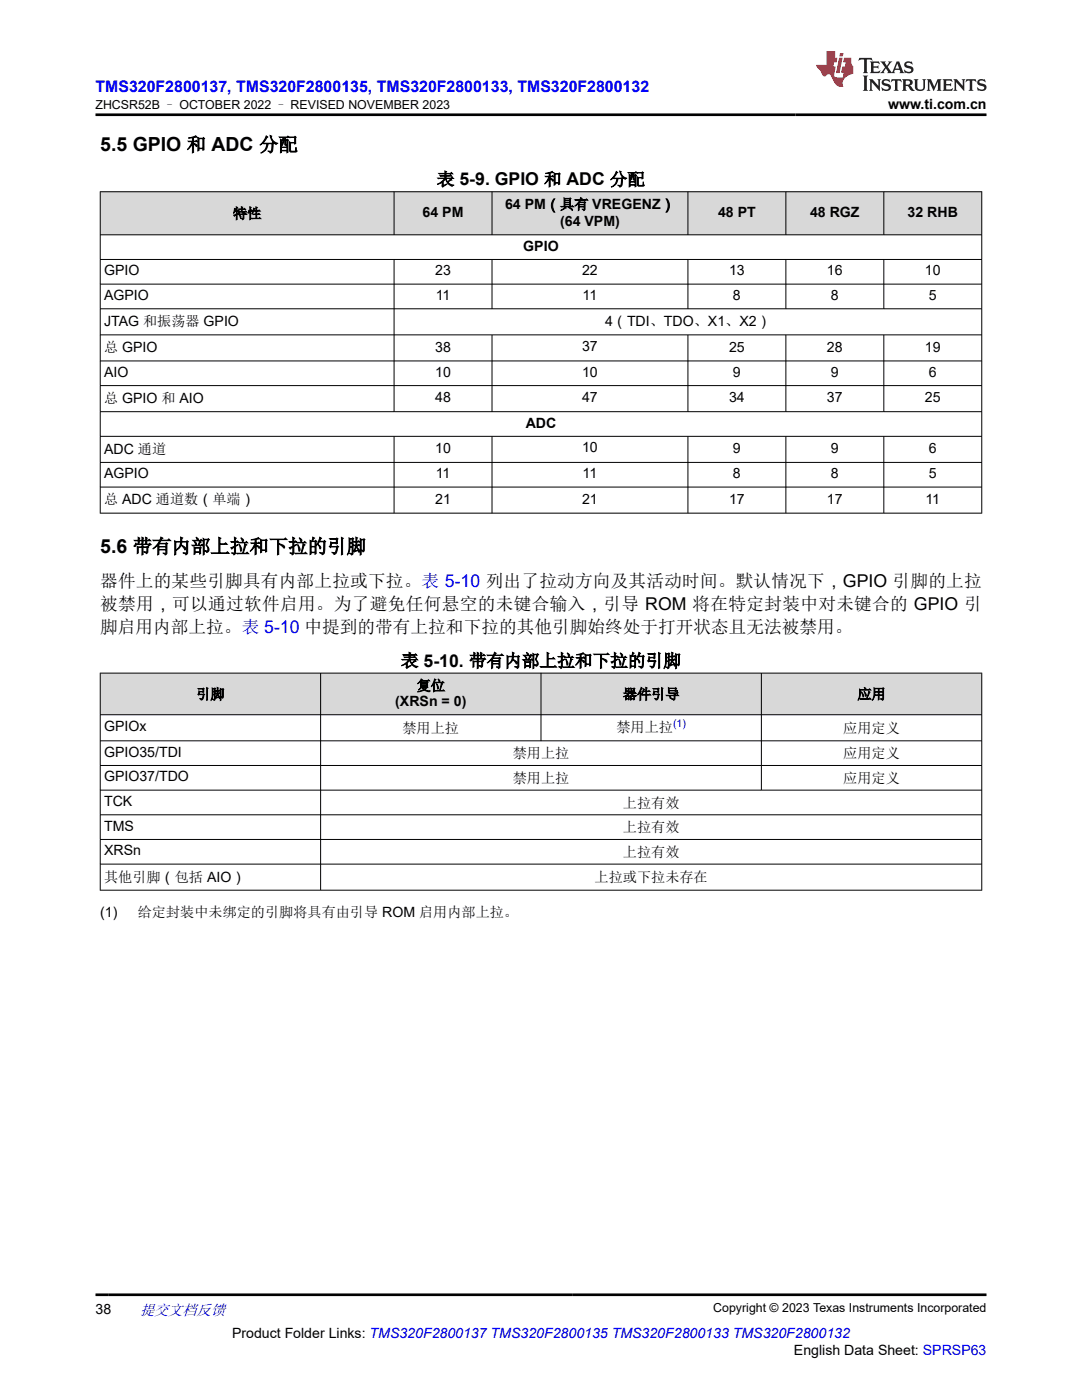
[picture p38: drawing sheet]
<svg xmlns="http://www.w3.org/2000/svg" width="216mm" height="279mm" viewBox="0 0 216 279" stroke-linecap="round" stroke-linejoin="round" font-family="sans-serif">
<defs><g id="words">
<g font-size="3.9">
<text x="20" y="30.2">5.5 GPIO 和 ADC 分配</text>
<text x="20" y="110.4">5.6 带有内部上拉和下拉的引脚</text>
</g>
<g font-size="3.5">
<text x="87.2" y="37">表 5-9. GPIO 和 ADC 分配</text>
<text x="20" y="117.2">器件上的某些引脚具有内部上拉或下拉。表 5-10 列出了拉动方向及其活动时间。默认情况下，GPIO 引脚的上拉</text>
<text x="20" y="121.8">被禁用，可以通过软件启用。为了避免任何悬空的未键合输入，引导 ROM 将在特定封装中对未键合的 GPIO 引</text>
<text x="20" y="126.4">脚启用内部上拉。表 5-10 中提到的带有上拉和下拉的其他引脚始终处于打开状态且无法被禁用。</text>
<text x="80" y="133.1">表 5-10. 带有内部上拉和下拉的引脚</text>
</g>
<text font-size="3.2" fill="#00f" x="19" y="18.3">TMS320F2800137, TMS320F2800135, TMS320F2800133, TMS320F2800132</text>
<text font-size="3" fill="#00f" x="27.9" y="262.4">提交文档反馈</text>
<g font-size="2.8">
<text x="177.2" y="21.7">www.ti.com.cn</text>
<text x="100.8" y="41.7">64 PM（具有 VREGENZ）</text>
<text x="46.5" y="43.6">特性</text>
<text x="84.3" y="43.3">64 PM</text>
<text x="111.8" y="45.1">(64 VPM)</text>
<text x="143.3" y="43.3">48 PT</text>
<text x="161.6" y="43.3">48 RGZ</text>
<text x="181.1" y="43.3">32 RHB</text>
<text x="104.4" y="50.1">GPIO</text>
<text x="20.8" y="55">GPIO</text>
<text x="20.8" y="59.9">AGPIO</text>
<text x="86.8" y="55">23</text>
<text x="86.9" y="59.9">11</text>
<text x="116.2" y="55">22</text>
<text x="116.3" y="59.9">11</text>
<text x="145.5" y="55">13</text>
<text x="146.3" y="59.9">8</text>
<text x="165" y="55">16</text>
<text x="165.8" y="59.9">8</text>
<text x="184.6" y="55">10</text>
<text x="185.3" y="59.9">5</text>
<text x="20.8" y="65.1">JTAG 和振荡器 GPIO</text>
<text x="120.7" y="65.1">4（TDI、TDO、X1、X2）</text>
<text x="20.8" y="70.3">总 GPIO</text>
<text x="86.8" y="70.2">38</text>
<text x="116.2" y="70">37</text>
<text x="145.5" y="70.2">25</text>
<text x="165" y="70.2">28</text>
<text x="184.6" y="70.2">19</text>
<text x="20.8" y="75.2">AIO</text>
<text x="86.8" y="75.2">10</text>
<text x="116.2" y="75.2">10</text>
<text x="146.3" y="75.2">9</text>
<text x="165.8" y="75.2">9</text>
<text x="185.3" y="75.2">6</text>
<text x="20.8" y="80.4">总 GPIO 和 AIO</text>
<text x="86.8" y="80.3">48</text>
<text x="116.2" y="80.1">47</text>
<text x="145.5" y="80.3">34</text>
<text x="165" y="80.3">37</text>
<text x="184.6" y="80.3">25</text>
<text x="104.9" y="85.4">ADC</text>
<text x="20.8" y="90.6">ADC 通道</text>
<text x="20.8" y="95.5">AGPIO</text>
<text x="86.8" y="90.4">10</text>
<text x="86.9" y="95.5">11</text>
<text x="116.2" y="90.3">10</text>
<text x="116.3" y="95.5">11</text>
<text x="146.3" y="90.4">9</text>
<text x="146.3" y="95.5">8</text>
<text x="165.8" y="90.4">9</text>
<text x="165.8" y="95.5">8</text>
<text x="185.3" y="90.4">6</text>
<text x="185.3" y="95.5">5</text>
<text x="20.8" y="100.7">总 ADC 通道数（单端）</text>
<text x="86.8" y="100.5">21</text>
<text x="116.2" y="100.5">21</text>
<text x="145.5" y="100.5">17</text>
<text x="165" y="100.5">17</text>
<text x="184.7" y="100.5">11</text>
<text x="83.1" y="137.8">复位</text>
<text x="39.2" y="139.5">引脚</text>
<text x="78.9" y="140.9">(XRSn = 0)</text>
<text x="124.3" y="139.5">器件引导</text>
<text x="171.1" y="139.5">应用</text>
<text x="20.8" y="146">GPIOx</text>
<text x="80.3" y="146.3">禁用上拉</text>
<text x="123" y="146.1">禁用上拉</text>
<text x="168.3" y="146.3">应用定义</text>
<text x="20.8" y="151">GPIO35/TDI</text>
<text x="20.8" y="156">GPIO37/TDO</text>
<text x="102.3" y="151.3">禁用上拉</text>
<text x="168.3" y="151.3">应用定义</text>
<text x="20.8" y="160.9">TCK</text>
<text x="102.3" y="156.2">禁用上拉</text>
<text x="124.3" y="161.2">上拉有效</text>
<text x="168.3" y="156.2">应用定义</text>
<text x="20.8" y="165.8">TMS</text>
<text x="124.3" y="166.1">上拉有效</text>
<text x="20.8" y="170.7">XRSn</text>
<text x="124.3" y="171">上拉有效</text>
<text x="20.8" y="175.9">其他引脚（包括 AIO）</text>
<text x="118.6" y="176.1">上拉或下拉未存在</text>
<text x="20" y="183">(1)</text>
<text x="27.5" y="183">给定封装中未绑定的引脚将具有由引导 ROM 启用内部上拉。</text>
<text x="19" y="262.1">38</text>
<text x="46.3" y="266.9">Product Folder Links: TMS320F2800137 TMS320F2800135 TMS320F2800133 TMS320F2800132</text>
<text x="158.4" y="270.3">English Data Sheet: SPRSP63</text>
</g>
<g font-size="2.5">
<text x="19" y="21.8">ZHCSR52B – OCTOBER 2022 – REVISED NOVEMBER 2023</text>
<text x="142.3" y="261.8">Copyright © 2023 Texas Instruments Incorporated</text>
</g>
<text font-size="2.1" fill="#00f" x="134.3" y="145.2">(1)</text>
</g></defs>
<g fill="#d8d8d8">
<path d="M20 38.3h175.9v8.6h-175.9z" fill-rule="evenodd"/>
<path d="M20.1 38.3h58.5v8.5h-58.5z" fill-rule="evenodd"/>
<path d="M78.7 38.3h19.4v8.5h-19.4z" fill-rule="evenodd"/>
<path d="M98.2 38.3h39v8.5h-39z" fill-rule="evenodd"/>
<path d="M137.3 38.3h19.4v8.5h-19.4z" fill-rule="evenodd"/>
<path d="M156.9 38.3h19.4v8.5h-19.4z" fill-rule="evenodd"/>
<path d="M176.4 38.3h19.4v8.5h-19.4z" fill-rule="evenodd"/>
</g>
<g fill="none" stroke="#000" stroke-width=".2">
<path d="M19.9 38.3h176.1M20 38.2v64.3M78.6 38.2v8.7M98.2 38.2v8.7M137.3 38.2v8.7M156.8 38.2v8.7M176.4 38.2v8.7M195.9 38.2v64.3M19.9 46.9h176.1M19.9 51.8h176.1M19.9 56.7h176.1M78.6 51.8v30.4"/>
<path d="M98.2 51.8v9.9M137.3 51.8v9.9M156.8 51.8v9.9M176.4 51.8v9.9M19.9 61.6h176.1M19.9 66.8h176.1M19.9 72h176.1M19.9 77h176.1M98.2 66.8v15.4M137.3 66.8v15.4M156.8 66.8v15.4M176.4 66.8v15.4"/>
<path d="M19.9 82.2h176.1M19.9 87.1h176.1M19.9 92.3h176.1M19.9 97.2h176.1M78.6 87.1v15.4M98.2 87.1v15.4M137.3 87.1v15.4M156.8 87.1v15.4M176.4 87.1v15.4M19.9 102.4h176.1"/>
</g>
<g fill="#d8d8d8">
<path d="M20 134.3h175.9v8.3h-175.9z" fill-rule="evenodd"/>
<path d="M20.1 134.4h43.8v8.2h-43.8z" fill-rule="evenodd"/>
<path d="M64 134.4h43.9v8.2h-43.9z" fill-rule="evenodd"/>
<path d="M108 134.4h43.9v8.2h-43.9z" fill-rule="evenodd"/>
<path d="M152 134.4h43.8v8.2h-43.8z" fill-rule="evenodd"/>
</g>
<g fill="none" stroke="#000" stroke-width=".2">
<path d="M19.9 134.3h176.1M20 134.3v43.4M64 134.3v43.4M108 134.3v13.6M151.9 134.3v23.5M195.9 134.3v43.4M19.9 142.6h176.1M19.9 147.8h176.1M19.9 152.8h176.1M19.9 157.7h176.1M19.9 162.6h176.1M19.9 167.5h176.1"/>
<path d="M19.9 172.5h176.1M19.9 177.7h176.1"/>
</g>
<path d="M171.5 11.6l-.2 .5 .5-.2h.6v.1v2.2l-.2 .4h1l-.2-.4v-2.2v-.1h.5l.5 .2-.1-.5zM173.6 12.3l.2 .4v1.5l-.2 .4h1.9l.1-.6a1.08 1.08 0 0 1-1.3 .2v-.7h.6l.4 .2v-.7l-.4 .2h-.6v-.5l.2-.2a1 1 0 0 1 1 .3l-.1-.5zM175.7 12.3l.9 1.1-1 1.2h.9l-.2-.2 .5-.8 .4 .8-.2 .2h1.6l-.2-.2 .2-.5h.9l.1 .5-.1 .2h.9l-.2-.3-.8-2h-.5l-.9 2.2-.9-1.1 .9-1.1h-.8l.2 .2-.4 .6-.4-.6 .2-.2zM179 12.7l.4 1h-.7zM180.7 12.4a.65 .65 0 0 0-.2 .7 .65 .65 0 0 0 .6 .5l.6 .1 .1 .3a.79 .79 0 0 1-.7 .4 .79 .79 0 0 1-.7-.5l.1 .7 .2-.1a.93 .93 0 0 0 1.1 .1 .93 .93 0 0 0 .4-1 1.46 1.46 0 0 0-1.2-.6l-.1-.3a1.09 1.09 0 0 1 1.2 .2l-.2-.6-.1 .1-.5-.2zM172.2 15.1l.2 .4v2.2l-.2 .4h1l-.2-.4v-2.2l.2-.4zM173.4 15.8l.2 .4v1.5l-.2 .4h.8l-.3-.4 .1-1.3 1.6 1.8v-2l.2-.4h-.7l.1 .2 .1 1.1-1.2-1.3zM176.2 15.9a.65 .65 0 0 0-.2 .8 .65 .65 0 0 0 .6 .4l.6 .2 .1 .2a.79 .79 0 0 1-.7 .4 .79 .79 0 0 1-.7-.5l.1 .7 .2-.1a.93 .93 0 0 0 1.1 .1 .93 .93 0 0 0 .4-.9 1.46 1.46 0 0 0-1.2-.6l-.1-.4a1.09 1.09 0 0 1 1.2 .2l-.1-.6-.2 .1-.5-.1zM177.9 15.8l-.1 .6a.63 .63 0 0 1 .8-.3v1.6l-.3 .4h1l-.2-.4v-1.6a.66 .66 0 0 1 .8 .3l-.1-.6zM180 15.8l.2 .4v1.5l-.2 .4h1l-.2-.2-.1-.7h.5l.1 .2a.79 .79 0 0 0 1.2 .6l-1-.9a.61 .61 0 0 0 .6-.6 .61 .61 0 0 0-.5-.7zM180.8 16.1h.1a.47 .47 0 0 1 .5 .1 .47 .47 0 0 1 .1 .5l-.1 .1-.7 .1zM182.3 15.8l.2 .2a2.27 2.27 0 0 0 .4 2 1.04 1.04 0 0 0 1.7-.7v-1.3l.2-.2h-.8l.2 .4v1.1a.6 .6 0 0 1-.6 .6 .6 .6 0 0 1-.6-.6v-1.1l.3-.4zM184.9 15.8l.2 .4v1.5l-.2 .4h.8l-.3-.4v-1.4l.9 1.9 .9-1.9v1.4l-.3 .4h1l-.2-.4v-1.5l.2-.4h-.8l-.7 1.5-.6-1.5zM188.1 15.8l.2 .4v1.5l-.2 .4h1.9l.1-.6a1.09 1.09 0 0 1-1.3 .2v-.7h.6l.4 .2v-.6l-.4 .2h-.6v-.6l.2-.1a1.01 1.01 0 0 1 1 .3l-.1-.6zM190.2 15.8l.3 .4v1.5l-.3 .4h.8l-.2-.4v-1.3l1.6 1.8v-2l.2-.4h-.7l.2 .2v1.1l-1.2-1.3zM192.8 15.8l-.1 .6a.63 .63 0 0 1 .8-.3v1.6l-.3 .4h1l-.2-.4v-1.6a.66 .66 0 0 1 .8 .3l-.1-.6zM195.2 15.9a.65 .65 0 0 0-.2 .8 .65 .65 0 0 0 .6 .4l.6 .2 .2 .2a.79 .79 0 0 1-.7 .4 .79 .79 0 0 1-.7-.5l.1 .7 .2-.1a.93 .93 0 0 0 1 .1 .93 .93 0 0 0 .5-.9 1.46 1.46 0 0 0-1.3-.6v-.4a1.09 1.09 0 0 1 1.2 .2l-.2-.6-.2 .1-.5-.1z" fill="#231f20"/>
<path d="M164.9 10.2v2.8h-2l.1 .3 .8 1a.95 .95 0 0 0 1 .9 .59 .59 0 0 1 .5-.4 .59 .59 0 0 1 .5 .4l.4 .7a1.59 1.59 0 0 0 2.1 1.4 1.61 1.61 0 0 1 1-2.3l1-.3-.1-1.5a1.59 1.59 0 0 1-.3-1.7h-1.5l-.2 .9h.6l-.2 .9h-.5l-.2 1v.2l.4 .1-.1 .9h-.7a.73 .73 0 0 1-1-.7l.3-1.5h-.5l.1-.9h.5l.2-.9h-.5v-1.3zM167.4 11.5l-.6 3.1h.7l.6-3.1zM167.6 10.6l-.1 .6h.7l.1-.6z" fill="#ed1c24"/>
<path d="M19 22.9h177.8M19 258.4h177.8" fill="none" stroke="#000" stroke-width=".53"/>
<use href="#words"/>
</svg>
